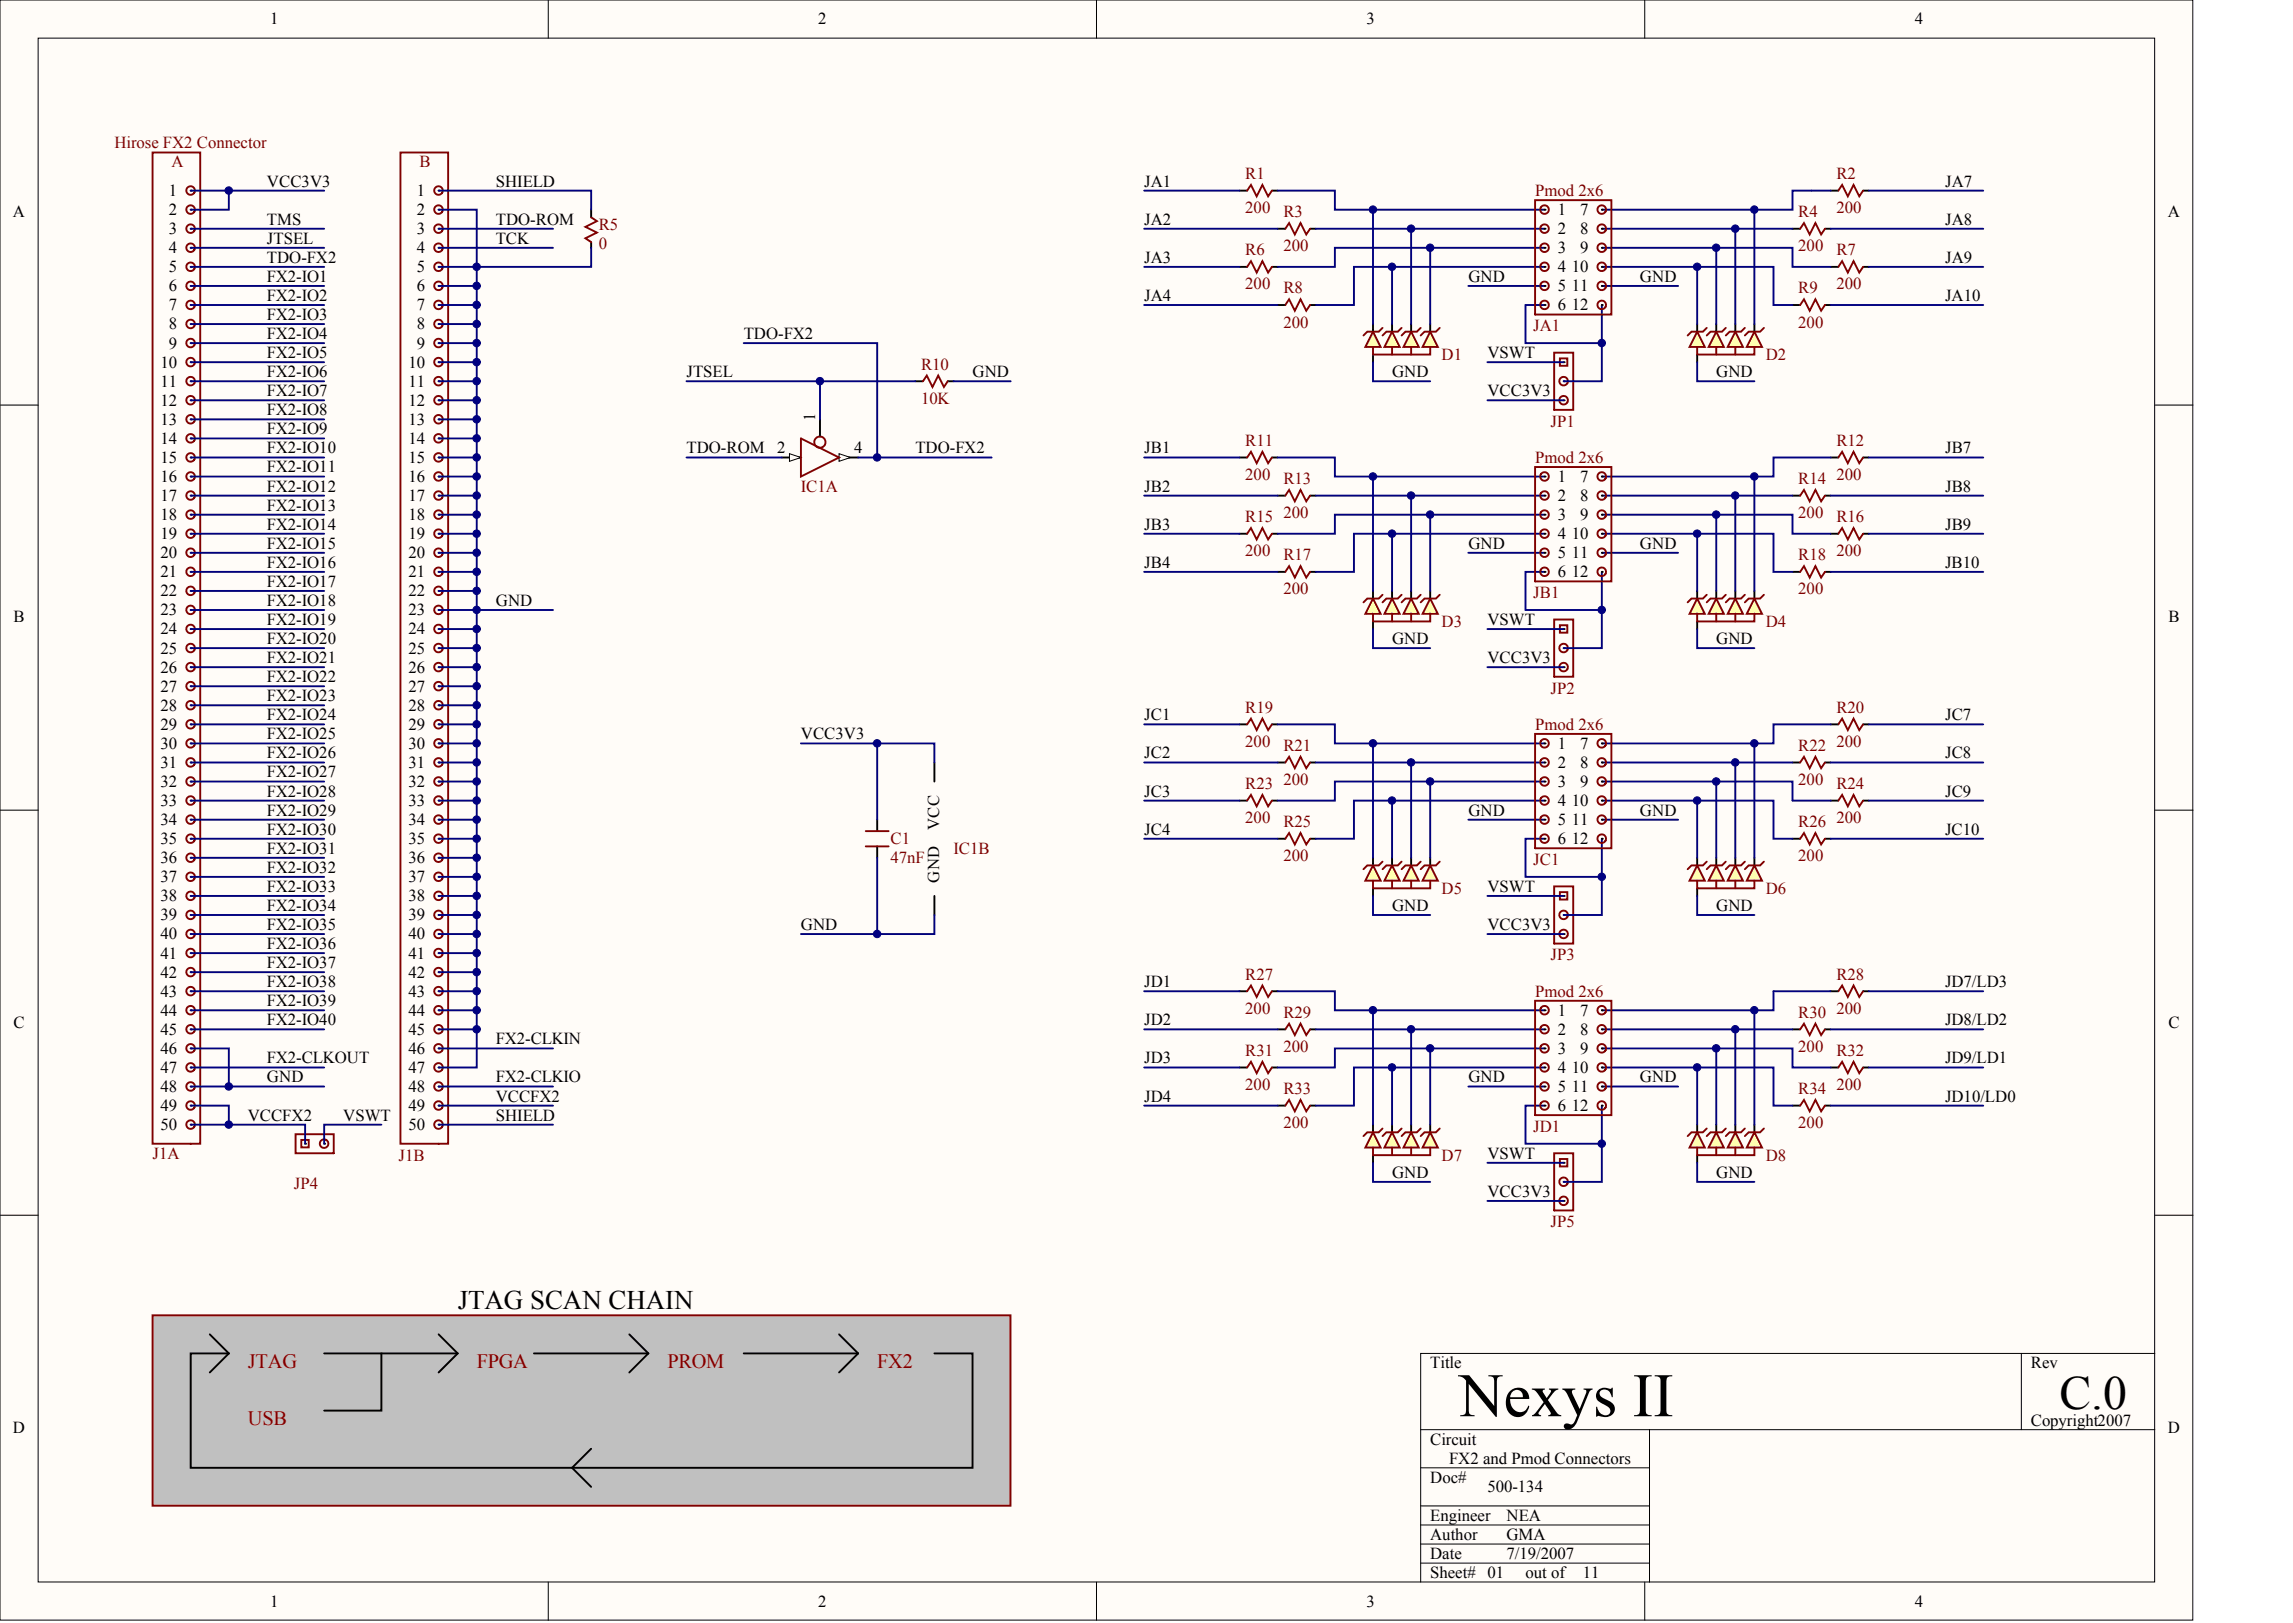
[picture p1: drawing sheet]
<svg xmlns="http://www.w3.org/2000/svg" width="840mm" height="594mm" viewBox="0 0 840 594" stroke-linecap="round" stroke-linejoin="round" font-family="sans-serif">
<defs><g id="words">
<text font-size="22.7" x="534.2" y="518.4">Nexys II</text>
<text font-size="17.4" x="754.1" y="515.8">C.0</text>
<text font-size="9.8" x="167.6" y="479.1">JTAG SCAN CHAIN</text>
<g font-size="7.5" fill="#800000">
<text x="90.8" y="500.8">JTAG</text>
<text x="174.6" y="500.8">FPGA</text>
<text x="244.4" y="500.8">PROM</text>
<text x="321.2" y="500.8">FX2</text>
<text x="90.8" y="521.7">USB</text>
</g>
<g font-size="6.1">
<text x="98.9" y="9">1</text>
<text x="299.6" y="9">2</text>
<text x="500.4" y="9">3</text>
<text x="701.1" y="9">4</text>
<text x="61.9" y="71.8">1</text>
<text x="97.8" y="68.3">VCC3V3</text>
<text x="152.6" y="71.8">1</text>
<text x="181.5" y="68.3">SHIELD</text>
<text x="419" y="68.3">JA1</text>
<text x="712.2" y="68.3">JA7</text>
<text x="4.7" y="79.6">A</text>
<text x="61.9" y="78.7">2</text>
<text x="97.8" y="82.2">TMS</text>
<text x="152.6" y="78.7">2</text>
<text x="181.5" y="82.2">TDO-ROM</text>
<text x="419" y="82.2">JA2</text>
<text x="570.5" y="78.7">1</text>
<text x="578.6" y="78.7">7</text>
<text x="712.2" y="82.2">JA8</text>
<text x="793.8" y="79.6">A</text>
<text x="61.9" y="85.7">3</text>
<text x="97.8" y="89.2">JTSEL</text>
<text x="152.6" y="85.7">3</text>
<text x="181.5" y="89.2">TCK</text>
<text x="570.5" y="85.7">2</text>
<text x="578.6" y="85.7">8</text>
<text x="61.9" y="92.7">4</text>
<text x="152.6" y="92.7">4</text>
<text x="570.5" y="92.7">3</text>
<text x="578.6" y="92.7">9</text>
<text x="61.9" y="99.7">5</text>
<text x="97.8" y="96.2">TDO-FX2</text>
<text x="152.6" y="99.7">5</text>
<text x="419" y="96.2">JA3</text>
<text x="570.5" y="99.7">4</text>
<text x="575.5" y="99.7">10</text>
<text x="712.2" y="96.2">JA9</text>
<text x="61.9" y="106.6">6</text>
<text x="97.8" y="103.2">FX2-IO1</text>
<text x="152.6" y="106.6">6</text>
<text x="537.7" y="103.2">GND</text>
<text x="570.5" y="106.6">5</text>
<text x="575.5" y="106.6">11</text>
<text x="600.5" y="103.2">GND</text>
<text x="61.9" y="113.6">7</text>
<text x="97.8" y="110.1">FX2-IO2</text>
<text x="152.6" y="113.6">7</text>
<text x="419" y="110.1">JA4</text>
<text x="570.5" y="113.6">6</text>
<text x="575.5" y="113.6">12</text>
<text x="712.2" y="110.1">JA10</text>
<text x="97.8" y="117.1">FX2-IO3</text>
<text x="61.9" y="120.6">8</text>
<text x="97.8" y="124.1">FX2-IO4</text>
<text x="152.6" y="120.6">8</text>
<text x="272.3" y="124.1">TDO-FX2</text>
<text x="61.9" y="127.6">9</text>
<text x="97.8" y="131.1">FX2-IO5</text>
<text x="152.6" y="127.6">9</text>
<text x="544.6" y="131.1">VSWT</text>
<text x="58.8" y="134.6">10</text>
<text x="149.6" y="134.6">10</text>
<text x="58.8" y="141.5">11</text>
<text x="97.8" y="138">FX2-IO6</text>
<text x="149.6" y="141.5">11</text>
<text x="251.4" y="138">JTSEL</text>
<text x="356.1" y="138">GND</text>
<text x="509.7" y="138">GND</text>
<text x="628.4" y="138">GND</text>
<text x="58.8" y="148.5">12</text>
<text x="97.8" y="145">FX2-IO7</text>
<text x="149.6" y="148.5">12</text>
<text x="544.6" y="145">VCC3V3</text>
<text x="58.8" y="155.5">13</text>
<text x="97.8" y="152">FX2-IO8</text>
<text x="149.6" y="155.5">13</text>
<text x="298.5" y="154.2" transform="rotate(-90 298.5 154.2)">1</text>
<text x="97.8" y="159">FX2-IO9</text>
<text x="58.8" y="162.5">14</text>
<text x="97.8" y="166">FX2-IO10</text>
<text x="149.6" y="162.5">14</text>
<text x="251.4" y="166">TDO-ROM</text>
<text x="284.6" y="166">2</text>
<text x="312.8" y="166">4</text>
<text x="335.2" y="166">TDO-FX2</text>
<text x="419" y="166">JB1</text>
<text x="712.2" y="166">JB7</text>
<text x="58.8" y="169.4">15</text>
<text x="97.8" y="172.9">FX2-IO11</text>
<text x="149.6" y="169.4">15</text>
<text x="58.8" y="176.4">16</text>
<text x="97.8" y="179.9">FX2-IO12</text>
<text x="149.6" y="176.4">16</text>
<text x="419" y="179.9">JB2</text>
<text x="570.5" y="176.4">1</text>
<text x="578.6" y="176.4">7</text>
<text x="712.2" y="179.9">JB8</text>
<text x="58.8" y="183.4">17</text>
<text x="149.6" y="183.4">17</text>
<text x="570.5" y="183.4">2</text>
<text x="578.6" y="183.4">8</text>
<text x="58.8" y="190.4">18</text>
<text x="97.8" y="186.9">FX2-IO13</text>
<text x="149.6" y="190.4">18</text>
<text x="570.5" y="190.4">3</text>
<text x="578.6" y="190.4">9</text>
<text x="58.8" y="197.4">19</text>
<text x="97.8" y="193.9">FX2-IO14</text>
<text x="149.6" y="197.4">19</text>
<text x="419" y="193.9">JB3</text>
<text x="570.5" y="197.4">4</text>
<text x="575.5" y="197.4">10</text>
<text x="712.2" y="193.9">JB9</text>
<text x="97.8" y="200.8">FX2-IO15</text>
<text x="537.7" y="200.8">GND</text>
<text x="600.5" y="200.8">GND</text>
<text x="58.8" y="204.3">20</text>
<text x="97.8" y="207.8">FX2-IO16</text>
<text x="149.6" y="204.3">20</text>
<text x="419" y="207.8">JB4</text>
<text x="570.5" y="204.3">5</text>
<text x="575.5" y="204.3">11</text>
<text x="712.2" y="207.8">JB10</text>
<text x="58.8" y="211.3">21</text>
<text x="97.8" y="214.8">FX2-IO17</text>
<text x="149.6" y="211.3">21</text>
<text x="570.5" y="211.3">6</text>
<text x="575.5" y="211.3">12</text>
<text x="58.8" y="218.3">22</text>
<text x="97.8" y="221.8">FX2-IO18</text>
<text x="149.6" y="218.3">22</text>
<text x="181.5" y="221.8">GND</text>
<text x="5" y="227.8">B</text>
<text x="58.8" y="225.3">23</text>
<text x="149.6" y="225.3">23</text>
<text x="794" y="227.8">B</text>
<text x="58.8" y="232.2">24</text>
<text x="97.8" y="228.8">FX2-IO19</text>
<text x="149.6" y="232.2">24</text>
<text x="544.6" y="228.8">VSWT</text>
<text x="58.8" y="239.2">25</text>
<text x="97.8" y="235.7">FX2-IO20</text>
<text x="149.6" y="239.2">25</text>
<text x="509.7" y="235.7">GND</text>
<text x="628.4" y="235.7">GND</text>
<text x="97.8" y="242.7">FX2-IO21</text>
<text x="544.6" y="242.7">VCC3V3</text>
<text x="58.8" y="246.2">26</text>
<text x="97.8" y="249.7">FX2-IO22</text>
<text x="149.6" y="246.2">26</text>
<text x="58.8" y="253.2">27</text>
<text x="97.8" y="256.7">FX2-IO23</text>
<text x="149.6" y="253.2">27</text>
<text x="58.8" y="260.2">28</text>
<text x="97.8" y="263.6">FX2-IO24</text>
<text x="149.6" y="260.2">28</text>
<text x="419" y="263.6">JC1</text>
<text x="712.2" y="263.6">JC7</text>
<text x="58.8" y="267.1">29</text>
<text x="149.6" y="267.1">29</text>
<text x="58.8" y="274.1">30</text>
<text x="97.8" y="270.6">FX2-IO25</text>
<text x="149.6" y="274.1">30</text>
<text x="293.3" y="270.6">VCC3V3</text>
<text x="570.5" y="274.1">1</text>
<text x="578.6" y="274.1">7</text>
<text x="58.8" y="281.1">31</text>
<text x="97.8" y="277.6">FX2-IO26</text>
<text x="149.6" y="281.1">31</text>
<text x="419" y="277.6">JC2</text>
<text x="570.5" y="281.1">2</text>
<text x="578.6" y="281.1">8</text>
<text x="712.2" y="277.6">JC8</text>
<text x="97.8" y="284.6">FX2-IO27</text>
<text x="58.8" y="288.1">32</text>
<text x="97.8" y="291.6">FX2-IO28</text>
<text x="149.6" y="288.1">32</text>
<text x="419" y="291.6">JC3</text>
<text x="570.5" y="288.1">3</text>
<text x="578.6" y="288.1">9</text>
<text x="712.2" y="291.6">JC9</text>
<text x="58.8" y="295">33</text>
<text x="97.8" y="298.5">FX2-IO29</text>
<text x="149.6" y="295">33</text>
<text x="537.7" y="298.5">GND</text>
<text x="570.5" y="295">4</text>
<text x="575.5" y="295">10</text>
<text x="600.5" y="298.5">GND</text>
<text x="58.8" y="302">34</text>
<text x="97.8" y="305.5">FX2-IO30</text>
<text x="149.6" y="302">34</text>
<text x="343.9" y="303.9" transform="rotate(-90 343.9 303.9)">VCC</text>
<text x="419" y="305.5">JC4</text>
<text x="570.5" y="302">5</text>
<text x="575.5" y="302">11</text>
<text x="712.2" y="305.5">JC10</text>
<text x="58.8" y="309">35</text>
<text x="149.6" y="309">35</text>
<text x="570.5" y="309">6</text>
<text x="575.5" y="309">12</text>
<text x="58.8" y="316">36</text>
<text x="97.8" y="312.5">FX2-IO31</text>
<text x="149.6" y="316">36</text>
<text x="58.8" y="322.9">37</text>
<text x="97.8" y="319.5">FX2-IO32</text>
<text x="149.6" y="322.9">37</text>
<text x="343.9" y="323.1" transform="rotate(-90 343.9 323.1)">GND</text>
<text x="58.8" y="329.9">38</text>
<text x="97.8" y="326.4">FX2-IO33</text>
<text x="149.6" y="329.9">38</text>
<text x="544.6" y="326.4">VSWT</text>
<text x="97.8" y="333.4">FX2-IO34</text>
<text x="509.7" y="333.4">GND</text>
<text x="628.4" y="333.4">GND</text>
<text x="58.8" y="336.9">39</text>
<text x="97.8" y="340.4">FX2-IO35</text>
<text x="149.6" y="336.9">39</text>
<text x="293.3" y="340.4">GND</text>
<text x="544.6" y="340.4">VCC3V3</text>
<text x="58.8" y="343.9">40</text>
<text x="97.8" y="347.4">FX2-IO36</text>
<text x="149.6" y="343.9">40</text>
<text x="58.8" y="350.9">41</text>
<text x="149.6" y="350.9">41</text>
<text x="58.8" y="357.8">42</text>
<text x="97.8" y="354.3">FX2-IO37</text>
<text x="149.6" y="357.8">42</text>
<text x="58.8" y="364.8">43</text>
<text x="97.8" y="361.3">FX2-IO38</text>
<text x="149.6" y="364.8">43</text>
<text x="419" y="361.3">JD1</text>
<text x="712.2" y="361.3">JD7/LD3</text>
<text x="58.8" y="371.8">44</text>
<text x="97.8" y="368.3">FX2-IO39</text>
<text x="149.6" y="371.8">44</text>
<text x="570.5" y="371.8">1</text>
<text x="578.6" y="371.8">7</text>
<text x="5" y="376.1">C</text>
<text x="97.8" y="375.3">FX2-IO40</text>
<text x="419" y="375.3">JD2</text>
<text x="712.2" y="375.3">JD8/LD2</text>
<text x="794" y="376.1">C</text>
<text x="58.8" y="378.8">45</text>
<text x="149.6" y="378.8">45</text>
<text x="181.5" y="382.3">FX2-CLKIN</text>
<text x="570.5" y="378.8">2</text>
<text x="578.6" y="378.8">8</text>
<text x="58.8" y="385.7">46</text>
<text x="97.8" y="389.2">FX2-CLKOUT</text>
<text x="149.6" y="385.7">46</text>
<text x="419" y="389.2">JD3</text>
<text x="570.5" y="385.7">3</text>
<text x="578.6" y="385.7">9</text>
<text x="712.2" y="389.2">JD9/LD1</text>
<text x="58.8" y="392.7">47</text>
<text x="149.6" y="392.7">47</text>
<text x="570.5" y="392.7">4</text>
<text x="575.5" y="392.7">10</text>
<text x="58.8" y="399.7">48</text>
<text x="97.8" y="396.2">GND</text>
<text x="149.6" y="399.7">48</text>
<text x="181.5" y="396.2">FX2-CLKIO</text>
<text x="537.7" y="396.2">GND</text>
<text x="570.5" y="399.7">5</text>
<text x="575.5" y="399.7">11</text>
<text x="600.5" y="396.2">GND</text>
<text x="58.8" y="406.7">49</text>
<text x="149.6" y="406.7">49</text>
<text x="181.5" y="403.2">VCCFX2</text>
<text x="419" y="403.2">JD4</text>
<text x="570.5" y="406.7">6</text>
<text x="575.5" y="406.7">12</text>
<text x="712.2" y="403.2">JD10/LD0</text>
<text x="58.8" y="413.7">50</text>
<text x="90.8" y="410.2">VCCFX2</text>
<text x="125.7" y="410.2">VSWT</text>
<text x="149.6" y="413.7">50</text>
<text x="181.5" y="410.2">SHIELD</text>
<text x="544.6" y="424.1">VSWT</text>
<text x="509.7" y="431.1">GND</text>
<text x="628.4" y="431.1">GND</text>
<text x="544.6" y="438.1">VCC3V3</text>
<text x="523.7" y="500.9">Title</text>
<text x="743.6" y="500.9">Rev</text>
<text x="743.6" y="521.8">Copyright2007</text>
<text x="4.7" y="524.4">D</text>
<text x="793.8" y="524.4">D</text>
<text x="523.7" y="528.8">Circuit</text>
<text x="530.7" y="535.8">FX2 and Pmod Connectors</text>
<text x="523.7" y="542.7">Doc#</text>
<text x="544.6" y="546.2">500-134</text>
<text x="523.7" y="556.7">Engineer</text>
<text x="551.6" y="556.7">NEA</text>
<text x="523.7" y="563.7">Author</text>
<text x="551.6" y="563.7">GMA</text>
<text x="523.7" y="570.6">Date</text>
<text x="551.6" y="570.6">7/19/2007</text>
<text x="523.7" y="577.6">Sheet# 01</text>
<text x="558.6" y="577.6">out of</text>
<text x="579.5" y="577.6">11</text>
<text x="98.9" y="588.1">1</text>
<text x="299.6" y="588.1">2</text>
<text x="500.4" y="588.1">3</text>
<text x="701.1" y="588.1">4</text>
</g>
<g font-size="6.1" fill="#800000">
<text x="41.9" y="54.3">Hirose FX2 Connector</text>
<text x="62.8" y="61.3">A</text>
<text x="153.6" y="61.3">B</text>
<text x="456" y="65.5">R1</text>
<text x="672.4" y="65.5">R2</text>
<text x="562.1" y="71.8">Pmod 2x6</text>
<text x="456" y="78">200</text>
<text x="469.9" y="79.4">R3</text>
<text x="658.5" y="79.4">R4</text>
<text x="672.4" y="78">200</text>
<text x="219.3" y="84.3">R5</text>
<text x="219.3" y="91.3">0</text>
<text x="456" y="93.4">R6</text>
<text x="469.9" y="92">200</text>
<text x="658.5" y="92">200</text>
<text x="672.4" y="93.4">R7</text>
<text x="456" y="105.9">200</text>
<text x="469.9" y="107.3">R8</text>
<text x="658.5" y="107.3">R9</text>
<text x="672.4" y="105.9">200</text>
<text x="469.9" y="119.9">200</text>
<text x="658.5" y="119.9">200</text>
<text x="561.4" y="121.3">JA1</text>
<text x="527.9" y="131.8">D1</text>
<text x="646.6" y="131.8">D2</text>
<text x="337.3" y="135.3">R10</text>
<text x="337.3" y="147.8">10K</text>
<text x="567.7" y="156.2">JP1</text>
<text x="456" y="163.2">R11</text>
<text x="672.4" y="163.2">R12</text>
<text x="562.1" y="169.4">Pmod 2x6</text>
<text x="293.3" y="179.9">IC1A</text>
<text x="456" y="175.7">200</text>
<text x="469.9" y="177.1">R13</text>
<text x="658.5" y="177.1">R14</text>
<text x="672.4" y="175.7">200</text>
<text x="456" y="191.1">R15</text>
<text x="469.9" y="189.7">200</text>
<text x="658.5" y="189.7">200</text>
<text x="672.4" y="191.1">R16</text>
<text x="456" y="203.6">200</text>
<text x="672.4" y="203.6">200</text>
<text x="469.9" y="205">R17</text>
<text x="658.5" y="205">R18</text>
<text x="469.9" y="217.6">200</text>
<text x="561.4" y="219">JB1</text>
<text x="658.5" y="217.6">200</text>
<text x="527.9" y="229.5">D3</text>
<text x="646.6" y="229.5">D4</text>
<text x="567.7" y="253.9">JP2</text>
<text x="456" y="260.8">R19</text>
<text x="672.4" y="260.8">R20</text>
<text x="562.1" y="267.1">Pmod 2x6</text>
<text x="456" y="273.4">200</text>
<text x="469.9" y="274.8">R21</text>
<text x="658.5" y="274.8">R22</text>
<text x="672.4" y="273.4">200</text>
<text x="469.9" y="287.4">200</text>
<text x="658.5" y="287.4">200</text>
<text x="456" y="288.8">R23</text>
<text x="672.4" y="288.8">R24</text>
<text x="456" y="301.3">200</text>
<text x="469.9" y="302.7">R25</text>
<text x="658.5" y="302.7">R26</text>
<text x="672.4" y="301.3">200</text>
<text x="326.1" y="309">C1</text>
<text x="326.1" y="316">47nF</text>
<text x="349.1" y="312.5">IC1B</text>
<text x="469.9" y="315.3">200</text>
<text x="561.4" y="316.7">JC1</text>
<text x="658.5" y="315.3">200</text>
<text x="527.9" y="327.1">D5</text>
<text x="646.6" y="327.1">D6</text>
<text x="567.7" y="351.6">JP3</text>
<text x="456" y="358.5">R27</text>
<text x="672.4" y="358.5">R28</text>
<text x="562.1" y="364.8">Pmod 2x6</text>
<text x="456" y="371.1">200</text>
<text x="672.4" y="371.1">200</text>
<text x="469.9" y="372.5">R29</text>
<text x="658.5" y="372.5">R30</text>
<text x="456" y="386.4">R31</text>
<text x="469.9" y="385">200</text>
<text x="658.5" y="385">200</text>
<text x="672.4" y="386.4">R32</text>
<text x="456" y="399">200</text>
<text x="469.9" y="400.4">R33</text>
<text x="658.5" y="400.4">R34</text>
<text x="672.4" y="399">200</text>
<text x="469.9" y="413">200</text>
<text x="658.5" y="413">200</text>
<text x="561.4" y="414.4">JD1</text>
<text x="55.9" y="424.1">J1A</text>
<text x="145.9" y="424.8">J1B</text>
<text x="527.9" y="424.8">D7</text>
<text x="646.6" y="424.8">D8</text>
<text x="107.5" y="435.3">JP4</text>
<text x="567.7" y="449.2">JP5</text>
</g>
</g></defs>
<g fill="#fffcf8" stroke="#000" stroke-width=".37">
<path d="M0 0h802.9v593h-802.9z"/>
<path d="M14 14h775v565.1h-775z"/>
</g>
<g fill="none" stroke="#000" stroke-width=".37">
<path d="M200.7 0v14M401.5 0v14M602.2 0v14M0 148.3h14M789 148.3h14M0 296.5h14M789 296.5h14M0 444.8h14M789 444.8h14M740.1 495.4v27.9M789 495.4h-268.8v83.7M520.2 523.3h268.8"/>
<path d="M520.2 537.3h83.8M604 523.3v55.8M520.2 558.2h83.8M520.2 551.2h83.8M200.7 579.1v14M401.5 579.1v14M520.2 565.2h83.8M520.2 572.2h83.8M602.2 579.1v14"/>
</g>
<g fill="none" stroke="#800000" stroke-width=".7">
<path d="M55.9 55.8h17.4v362.9h-17.4zM146.6 55.8h17.5v362.9h-17.5zM71.2 70.5a1.57 1.57 0 0 0-1.3-2.3 1.57 1.57 0 0 0-1.6 2.1 1.57 1.57 0 0 0 2.6 .6l.3-.4M71.2 77.5a1.57 1.57 0 0 0-1.3-2.3 1.57 1.57 0 0 0-1.6 2 1.57 1.57 0 0 0 2.6 .7l.3-.4M216.5 79.5l2.1 1.4-4.2 2.1 4.2 2.1-4.2 2.1 2.1 1.4M673.1 69.8l1.4-2.1 2.1 4.2 2.1-4.2 2.1 4.2 1.4-2.1M71.2 84.4a1.57 1.57 0 0 0-1.3-2.3 1.57 1.57 0 0 0-1.6 2.1 1.57 1.57 0 0 0 2.6 .7l.3-.4M71.2 91.4a1.57 1.57 0 0 0-1.3-2.3 1.57 1.57 0 0 0-1.6 2.1 1.57 1.57 0 0 0 2.6 .6l.3-.4M71.2 98.4a1.57 1.57 0 0 0-1.3-2.3 1.57 1.57 0 0 0-1.6 2.1 1.57 1.57 0 0 0 2.6 .6l.3-.4M161.9 84.4a1.57 1.57 0 0 0-1.2-2.3 1.57 1.57 0 0 0-1.6 2.1 1.57 1.57 0 0 0 2.5 .7l.3-.4M659.2 83.7l1.3-2.1 2.1 4.2 2.1-4.2 2.1 4.2 1.4-2.1M673.1 97.7l1.4-2.1 2.1 4.2 2.1-4.2 2.1 4.2 1.4-2.1"/>
<path d="M71.2 105.4a1.57 1.57 0 0 0-1.3-2.3 1.57 1.57 0 0 0-1.6 2 1.57 1.57 0 0 0 2.6 .7l.3-.4M71.2 112.3a1.57 1.57 0 0 0-1.3-2.3 1.57 1.57 0 0 0-1.6 2.1 1.57 1.57 0 0 0 2.6 .7l.3-.4M71.2 119.3a1.57 1.57 0 0 0-1.3-2.3 1.57 1.57 0 0 0-1.6 2.1 1.57 1.57 0 0 0 2.6 .6l.3-.3M161.9 112.3a1.57 1.57 0 0 0-1.2-2.3 1.57 1.57 0 0 0-1.6 2.1 1.57 1.57 0 0 0 2.5 .7l.3-.4M659.2 111.6l1.3-2.1 2.1 4.2 2.1-4.2 2.1 4.2 1.4-2.1M71.2 126.3a1.57 1.57 0 0 0-1.3-2.3 1.57 1.57 0 0 0-1.6 2.1 1.57 1.57 0 0 0 2.6 .6l.3-.4M71.2 133.3a1.57 1.57 0 0 0-1.3-2.3 1.57 1.57 0 0 0-1.6 2.1 1.57 1.57 0 0 0 2.6 .6l.3-.4M338 139.6l1.4-2.1 2 4.1 2.1-4.1 2.1 4.1 1.4-2M71.2 140.3a1.57 1.57 0 0 0-1.3-2.3 1.57 1.57 0 0 0-1.6 2 1.57 1.57 0 0 0 2.6 .7l.3-.4M71.2 147.2a1.57 1.57 0 0 0-1.3-2.3 1.57 1.57 0 0 0-1.6 2.1 1.57 1.57 0 0 0 2.6 .7l.3-.4M71.2 154.2a1.57 1.57 0 0 0-1.3-2.3 1.57 1.57 0 0 0-1.6 2.1 1.57 1.57 0 0 0 2.6 .6l.3-.4M161.9 140.3a1.57 1.57 0 0 0-1.2-2.3 1.57 1.57 0 0 0-1.6 2 1.57 1.57 0 0 0 2.5 .7l.3-.4"/>
<path d="M161.9 147.2a1.57 1.57 0 0 0-1.2-2.3 1.57 1.57 0 0 0-1.6 2.1 1.57 1.57 0 0 0 2.5 .7l.3-.4M71.2 161.2a1.57 1.57 0 0 0-1.3-2.3 1.57 1.57 0 0 0-1.6 2.1 1.57 1.57 0 0 0 2.6 .6l.3-.4M71.2 168.2a1.57 1.57 0 0 0-1.3-2.3 1.57 1.57 0 0 0-1.6 2 1.57 1.57 0 0 0 2.6 .7l.3-.4M71.2 175.1a1.57 1.57 0 0 0-1.3-2.3 1.57 1.57 0 0 0-1.6 2.1 1.57 1.57 0 0 0 2.6 .7l.3-.4M161.9 175.1a1.57 1.57 0 0 0-1.2-2.3 1.57 1.57 0 0 0-1.6 2.1 1.57 1.57 0 0 0 2.5 .7l.3-.4M673.1 167.5l1.4-2.1 2.1 4.2 2.1-4.2 2.1 4.2 1.4-2.1M71.2 182.1a1.57 1.57 0 0 0-1.3-2.3 1.57 1.57 0 0 0-1.6 2.1 1.57 1.57 0 0 0 2.6 .6l.3-.3M71.2 189.1a1.57 1.57 0 0 0-1.3-2.3 1.57 1.57 0 0 0-1.6 2.1 1.57 1.57 0 0 0 2.6 .6l.3-.4M71.2 196.1a1.57 1.57 0 0 0-1.3-2.3 1.57 1.57 0 0 0-1.6 2 1.57 1.57 0 0 0 2.6 .7l.3-.4M659.2 181.4l1.3-2.1 2.1 4.2 2.1-4.2 2.1 4.2 1.4-2.1M673.1 195.4l1.4-2.1 2.1 4.2 2.1-4.2 2.1 4.2 1.4-2.1M71.2 203.1a1.57 1.57 0 0 0-1.3-2.4 1.57 1.57 0 0 0-1.6 2.1 1.57 1.57 0 0 0 2.6 .7l.3-.4"/>
<path d="M71.2 210a1.57 1.57 0 0 0-1.3-2.3 1.57 1.57 0 0 0-1.6 2.1 1.57 1.57 0 0 0 2.6 .6l.3-.3M71.2 217a1.57 1.57 0 0 0-1.3-2.3 1.57 1.57 0 0 0-1.6 2.1 1.57 1.57 0 0 0 2.6 .6l.3-.4M161.9 203.1a1.57 1.57 0 0 0-1.2-2.4 1.57 1.57 0 0 0-1.6 2.1 1.57 1.57 0 0 0 2.5 .7l.3-.4M161.9 210a1.57 1.57 0 0 0-1.2-2.3 1.57 1.57 0 0 0-1.6 2.1 1.57 1.57 0 0 0 2.5 .6l.3-.3M659.2 209.3l1.3-2.1 2.1 4.2 2.1-4.2 2.1 4.2 1.4-2.1M71.2 224a1.57 1.57 0 0 0-1.3-2.3 1.57 1.57 0 0 0-1.6 2.1 1.57 1.57 0 0 0 2.6 .6l.3-.4M71.2 231a1.57 1.57 0 0 0-1.3-2.3 1.57 1.57 0 0 0-1.6 2 1.57 1.57 0 0 0 2.6 .7l.3-.4M71.2 237.9a1.57 1.57 0 0 0-1.3-2.3 1.57 1.57 0 0 0-1.6 2.1 1.57 1.57 0 0 0 2.6 .7l.3-.4M161.9 237.9a1.57 1.57 0 0 0-1.2-2.3 1.57 1.57 0 0 0-1.6 2.1 1.57 1.57 0 0 0 2.5 .7l.3-.4M71.2 244.9a1.57 1.57 0 0 0-1.3-2.3 1.57 1.57 0 0 0-1.6 2.1 1.57 1.57 0 0 0 2.6 .6l.3-.4M71.2 251.9a1.57 1.57 0 0 0-1.3-2.3 1.57 1.57 0 0 0-1.6 2.1 1.57 1.57 0 0 0 2.6 .6l.3-.4M71.2 258.9a1.57 1.57 0 0 0-1.3-2.3 1.57 1.57 0 0 0-1.6 2 1.57 1.57 0 0 0 2.6 .7l.3-.4"/>
<path d="M71.2 265.9a1.57 1.57 0 0 0-1.3-2.4 1.57 1.57 0 0 0-1.6 2.1 1.57 1.57 0 0 0 2.6 .7l.3-.4M71.2 272.8a1.57 1.57 0 0 0-1.3-2.3 1.57 1.57 0 0 0-1.6 2.1 1.57 1.57 0 0 0 2.6 .6l.3-.3M71.2 279.8a1.57 1.57 0 0 0-1.3-2.3 1.57 1.57 0 0 0-1.6 2.1 1.57 1.57 0 0 0 2.6 .6l.3-.4M161.9 265.9a1.57 1.57 0 0 0-1.2-2.4 1.57 1.57 0 0 0-1.6 2.1 1.57 1.57 0 0 0 2.5 .7l.3-.4M161.9 272.8a1.57 1.57 0 0 0-1.2-2.3 1.57 1.57 0 0 0-1.6 2.1 1.57 1.57 0 0 0 2.5 .6l.3-.3M659.2 279.1l1.3-2.1 2.1 4.2 2.1-4.2 2.1 4.2 1.4-2.1M673.1 265.1l1.4-2 2.1 4.1 2.1-4.1 2.1 4.1 1.4-2.1M71.2 286.8a1.57 1.57 0 0 0-1.3-2.3 1.57 1.57 0 0 0-1.6 2.1 1.57 1.57 0 0 0 2.6 .6l.3-.4M71.2 293.8a1.57 1.57 0 0 0-1.3-2.3 1.57 1.57 0 0 0-1.6 2 1.57 1.57 0 0 0 2.6 .7l.3-.4M673.1 293.1l1.4-2.1 2.1 4.2 2.1-4.2 2.1 4.2 1.4-2.1M71.2 300.7a1.57 1.57 0 0 0-1.3-2.3 1.57 1.57 0 0 0-1.6 2.1 1.57 1.57 0 0 0 2.6 .7l.3-.4M71.2 307.7a1.57 1.57 0 0 0-1.3-2.3 1.57 1.57 0 0 0-1.6 2.1 1.57 1.57 0 0 0 2.6 .6l.3-.4"/>
<path d="M71.2 314.7a1.57 1.57 0 0 0-1.3-2.3 1.57 1.57 0 0 0-1.6 2.1 1.57 1.57 0 0 0 2.6 .6l.3-.4M161.9 300.7a1.57 1.57 0 0 0-1.2-2.3 1.57 1.57 0 0 0-1.6 2.1 1.57 1.57 0 0 0 2.5 .7l.3-.4M659.2 307l1.3-2.1 2.1 4.2 2.1-4.2 2.1 4.2 1.4-2.1M71.2 321.7a1.57 1.57 0 0 0-1.3-2.3 1.57 1.57 0 0 0-1.6 2 1.57 1.57 0 0 0 2.6 .7l.3-.4M71.2 328.7a1.57 1.57 0 0 0-1.3-2.4 1.57 1.57 0 0 0-1.6 2.1 1.57 1.57 0 0 0 2.6 .7l.3-.4M71.2 335.6a1.57 1.57 0 0 0-1.3-2.3 1.57 1.57 0 0 0-1.6 2.1 1.57 1.57 0 0 0 2.6 .6l.3-.3M161.9 328.7a1.57 1.57 0 0 0-1.2-2.4 1.57 1.57 0 0 0-1.6 2.1 1.57 1.57 0 0 0 2.5 .7l.3-.4M161.9 335.6a1.57 1.57 0 0 0-1.2-2.3 1.57 1.57 0 0 0-1.6 2.1 1.57 1.57 0 0 0 2.5 .6l.3-.3M71.2 342.6a1.57 1.57 0 0 0-1.3-2.3 1.57 1.57 0 0 0-1.6 2.1 1.57 1.57 0 0 0 2.6 .6l.3-.4M71.2 349.6a1.57 1.57 0 0 0-1.3-2.3 1.57 1.57 0 0 0-1.6 2.1 1.57 1.57 0 0 0 2.6 .6l.3-.4M71.2 356.6a1.57 1.57 0 0 0-1.3-2.3 1.57 1.57 0 0 0-1.6 2 1.57 1.57 0 0 0 2.6 .7l.3-.4M71.2 363.5a1.57 1.57 0 0 0-1.3-2.3 1.57 1.57 0 0 0-1.6 2.1 1.57 1.57 0 0 0 2.6 .7l.3-.4"/>
<path d="M71.2 370.5a1.57 1.57 0 0 0-1.3-2.3 1.57 1.57 0 0 0-1.6 2.1 1.57 1.57 0 0 0 2.6 .6l.3-.4M71.2 377.5a1.57 1.57 0 0 0-1.3-2.3 1.57 1.57 0 0 0-1.6 2.1 1.57 1.57 0 0 0 2.6 .6l.3-.4M161.9 363.5a1.57 1.57 0 0 0-1.2-2.3 1.57 1.57 0 0 0-1.6 2.1 1.57 1.57 0 0 0 2.5 .7l.3-.4M659.2 376.8l1.3-2.1 2.1 4.2 2.1-4.2 2.1 4.2 1.4-2.1M673.1 362.8l1.4-2.1 2.1 4.2 2.1-4.2 2.1 4.2 1.4-2.1M71.2 384.5a1.57 1.57 0 0 0-1.3-2.3 1.57 1.57 0 0 0-1.6 2 1.57 1.57 0 0 0 2.6 .7l.3-.4M71.2 391.4a1.57 1.57 0 0 0-1.3-2.3 1.57 1.57 0 0 0-1.6 2.1 1.57 1.57 0 0 0 2.6 .7l.3-.4M71.2 398.4a1.57 1.57 0 0 0-1.3-2.3 1.57 1.57 0 0 0-1.6 2.1 1.57 1.57 0 0 0 2.6 .6l.3-.3M161.9 391.4a1.57 1.57 0 0 0-1.2-2.3 1.57 1.57 0 0 0-1.6 2.1 1.57 1.57 0 0 0 2.5 .7l.3-.4M161.9 398.4a1.57 1.57 0 0 0-1.2-2.3 1.57 1.57 0 0 0-1.6 2.1 1.57 1.57 0 0 0 2.5 .6l.3-.3M673.1 390.7l1.4-2.1 2.1 4.2 2.1-4.2 2.1 4.2 1.4-2.1M71.2 405.4a1.57 1.57 0 0 0-1.3-2.3 1.57 1.57 0 0 0-1.6 2.1 1.57 1.57 0 0 0 2.6 .6l.3-.4"/>
<path d="M71.2 412.4a1.57 1.57 0 0 0-1.3-2.3 1.57 1.57 0 0 0-1.6 2.1 1.57 1.57 0 0 0 2.6 .6l.3-.4M659.2 404.7l1.3-2.1 2.1 4.2 2.1-4.2 2.1 4.2 1.4-2.1"/>
<circle cx="160.6" cy="69.7" r="1.57"/>
<circle cx="160.6" cy="76.7" r="1.57"/>
<circle cx="160.6" cy="97.7" r="1.57"/>
<circle cx="160.6" cy="90.7" r="1.57"/>
<circle cx="160.6" cy="104.6" r="1.57"/>
<circle cx="160.6" cy="118.6" r="1.57"/>
<circle cx="160.6" cy="125.6" r="1.57"/>
<circle cx="160.6" cy="132.5" r="1.57"/>
<circle cx="160.6" cy="153.5" r="1.57"/>
<circle cx="160.6" cy="160.5" r="1.57"/>
<circle cx="160.6" cy="167.4" r="1.57"/>
<circle cx="160.6" cy="195.3" r="1.57"/>
<circle cx="160.6" cy="181.4" r="1.57"/>
<circle cx="160.6" cy="188.4" r="1.57"/>
<circle cx="160.6" cy="216.3" r="1.57"/>
<circle cx="160.6" cy="223.2" r="1.57"/>
<circle cx="160.6" cy="230.2" r="1.57"/>
<circle cx="160.6" cy="258.1" r="1.57"/>
<circle cx="160.6" cy="251.2" r="1.57"/>
<circle cx="160.6" cy="244.2" r="1.57"/>
<circle cx="160.6" cy="279.1" r="1.57"/>
<circle cx="160.6" cy="293" r="1.57"/>
<circle cx="160.6" cy="286" r="1.57"/>
<circle cx="160.6" cy="314" r="1.57"/>
<circle cx="160.6" cy="307" r="1.57"/>
<circle cx="160.6" cy="320.9" r="1.57"/>
<circle cx="160.6" cy="355.8" r="1.57"/>
<circle cx="160.6" cy="341.9" r="1.57"/>
<circle cx="160.6" cy="348.8" r="1.57"/>
<circle cx="160.6" cy="376.8" r="1.57"/>
<circle cx="160.6" cy="369.8" r="1.57"/>
<circle cx="160.6" cy="383.7" r="1.57"/>
<circle cx="160.6" cy="411.6" r="1.57"/>
<circle cx="160.6" cy="404.7" r="1.57"/>
</g>
<g fill="#000">
<circle cx="69.8" cy="69.8" r=".35"/>
<circle cx="69.8" cy="76.8" r=".35"/>
<circle cx="160.6" cy="76.8" r=".35"/>
<circle cx="160.6" cy="69.8" r=".35"/>
<circle cx="69.8" cy="90.7" r=".35"/>
<circle cx="69.8" cy="83.7" r=".35"/>
<circle cx="69.8" cy="97.7" r=".35"/>
<circle cx="160.6" cy="83.7" r=".35"/>
<circle cx="160.6" cy="90.7" r=".35"/>
<circle cx="160.6" cy="97.7" r=".35"/>
<circle cx="69.8" cy="111.6" r=".35"/>
<circle cx="69.8" cy="118.6" r=".35"/>
<circle cx="69.8" cy="104.7" r=".35"/>
<circle cx="160.6" cy="104.7" r=".35"/>
<circle cx="160.6" cy="111.6" r=".35"/>
<circle cx="160.6" cy="118.6" r=".35"/>
<circle cx="69.8" cy="132.6" r=".35"/>
<circle cx="69.8" cy="125.6" r=".35"/>
<circle cx="69.8" cy="139.6" r=".35"/>
<circle cx="160.6" cy="132.6" r=".35"/>
<circle cx="160.6" cy="139.6" r=".35"/>
<circle cx="160.6" cy="125.6" r=".35"/>
<circle cx="69.8" cy="146.5" r=".35"/>
<circle cx="69.8" cy="153.5" r=".35"/>
<circle cx="160.6" cy="146.5" r=".35"/>
<circle cx="160.6" cy="153.5" r=".35"/>
<circle cx="69.8" cy="174.4" r=".35"/>
<circle cx="69.8" cy="167.5" r=".35"/>
<circle cx="69.8" cy="160.5" r=".35"/>
<circle cx="160.6" cy="174.4" r=".35"/>
<circle cx="160.6" cy="160.5" r=".35"/>
<circle cx="160.6" cy="167.5" r=".35"/>
<circle cx="69.8" cy="188.4" r=".35"/>
<circle cx="69.8" cy="181.4" r=".35"/>
<circle cx="69.8" cy="195.4" r=".35"/>
<circle cx="160.6" cy="188.4" r=".35"/>
<circle cx="160.6" cy="181.4" r=".35"/>
<circle cx="160.6" cy="195.4" r=".35"/>
<circle cx="69.8" cy="202.4" r=".35"/>
<circle cx="69.8" cy="216.3" r=".35"/>
<circle cx="69.8" cy="209.3" r=".35"/>
<circle cx="160.6" cy="202.4" r=".35"/>
<circle cx="160.6" cy="209.3" r=".35"/>
<circle cx="160.6" cy="216.3" r=".35"/>
<circle cx="69.8" cy="223.3" r=".35"/>
<circle cx="69.8" cy="237.2" r=".35"/>
<circle cx="69.8" cy="230.3" r=".35"/>
<circle cx="160.6" cy="223.3" r=".35"/>
<circle cx="160.6" cy="230.3" r=".35"/>
<circle cx="160.6" cy="237.2" r=".35"/>
<circle cx="69.8" cy="251.2" r=".35"/>
<circle cx="69.8" cy="244.2" r=".35"/>
<circle cx="69.8" cy="258.2" r=".35"/>
<circle cx="160.6" cy="258.2" r=".35"/>
<circle cx="160.6" cy="251.2" r=".35"/>
<circle cx="160.6" cy="244.2" r=".35"/>
<circle cx="69.8" cy="279.1" r=".35"/>
<circle cx="69.8" cy="265.1" r=".35"/>
<circle cx="69.8" cy="272.1" r=".35"/>
<circle cx="160.6" cy="272.1" r=".35"/>
<circle cx="160.6" cy="265.1" r=".35"/>
<circle cx="160.6" cy="279.1" r=".35"/>
<circle cx="69.8" cy="286.1" r=".35"/>
<circle cx="69.8" cy="293.1" r=".35"/>
<circle cx="160.6" cy="286.1" r=".35"/>
<circle cx="160.6" cy="293.1" r=".35"/>
<circle cx="69.8" cy="307" r=".35"/>
<circle cx="69.8" cy="314" r=".35"/>
<circle cx="69.8" cy="300" r=".35"/>
<circle cx="160.6" cy="307" r=".35"/>
<circle cx="160.6" cy="300" r=".35"/>
<circle cx="160.6" cy="314" r=".35"/>
<circle cx="69.8" cy="327.9" r=".35"/>
<circle cx="69.8" cy="334.9" r=".35"/>
<circle cx="69.8" cy="321" r=".35"/>
<circle cx="160.6" cy="334.9" r=".35"/>
<circle cx="160.6" cy="321" r=".35"/>
<circle cx="160.6" cy="327.9" r=".35"/>
<circle cx="69.8" cy="355.9" r=".35"/>
<circle cx="69.8" cy="341.9" r=".35"/>
<circle cx="69.8" cy="348.9" r=".35"/>
<circle cx="160.6" cy="348.9" r=".35"/>
<circle cx="160.6" cy="341.9" r=".35"/>
<circle cx="160.6" cy="355.9" r=".35"/>
<circle cx="69.8" cy="369.8" r=".35"/>
<circle cx="69.8" cy="362.8" r=".35"/>
<circle cx="69.8" cy="376.8" r=".35"/>
<circle cx="160.6" cy="362.8" r=".35"/>
<circle cx="160.6" cy="369.8" r=".35"/>
<circle cx="160.6" cy="376.8" r=".35"/>
<circle cx="69.8" cy="383.8" r=".35"/>
<circle cx="69.8" cy="390.7" r=".35"/>
<circle cx="69.8" cy="397.7" r=".35"/>
<circle cx="160.6" cy="390.7" r=".35"/>
<circle cx="160.6" cy="383.8" r=".35"/>
<circle cx="160.6" cy="397.7" r=".35"/>
<circle cx="69.8" cy="404.7" r=".35"/>
<circle cx="69.8" cy="411.7" r=".35"/>
<circle cx="160.6" cy="404.7" r=".35"/>
<circle cx="160.6" cy="411.7" r=".35"/>
</g>
<g fill="none" stroke="#000" stroke-width=".7">
<path d="M216.5 76.8v2.7M670.3 69.8h2.8M682.2 69.8h2.1M216.5 88.6v2.1M656.4 83.7h2.8M668.2 83.7h2.1M670.3 97.7h2.8M682.2 97.7h2.1M656.4 111.6h2.8M668.2 111.6h2.1M335.2 139.6h2.8M347 139.6h2.1"/>
<path d="M670.3 167.5h2.8M682.2 167.5h2.1M656.4 181.4h2.8M668.2 181.4h2.1M670.3 195.4h2.8M682.2 195.4h2.1M656.4 209.3h2.8M668.2 209.3h2.1M656.4 279.1h2.8M668.2 279.1h2.1M670.3 265.1h2.8M682.2 265.1h2.1"/>
<path d="M670.3 293.1h2.8M682.2 293.1h2.1M656.4 307h2.8M668.2 307h2.1M656.4 376.8h2.8M668.2 376.8h2.1M670.3 362.8h2.8M682.2 362.8h2.1M670.3 390.7h2.8M682.2 390.7h2.1M656.4 404.7h2.8M668.2 404.7h2.1"/>
</g>
<path d="M621.4 121.4l2.8 5.6h-5.5z" fill="#ffffb0" stroke="#800000" stroke-width=".7"/>
<path d="M621.4 118.6v2.8" fill="none" stroke="#000" stroke-width=".7"/>
<path d="M628.4 121.4l2.8 5.6h-5.6z" fill="#ffffb0" stroke="#800000" stroke-width=".7"/>
<path d="M628.4 118.6v2.8" fill="none" stroke="#000" stroke-width=".7"/>
<path d="M635.4 121.4l2.8 5.6h-5.6z" fill="#ffffb0" stroke="#800000" stroke-width=".7"/>
<path d="M635.4 118.6v2.8" fill="none" stroke="#000" stroke-width=".7"/>
<path d="M642.4 121.4l2.8 5.6h-5.6z" fill="#ffffb0" stroke="#800000" stroke-width=".7"/>
<path d="M642.4 118.6v2.8M621.4 129.8v2.8" fill="none" stroke="#000" stroke-width=".7"/>
<path d="M621.4 127v2.8h21v-2.8M624.9 120l-1.4 1.4h-4.2l-1.3 1.4M628.4 127v2.8M631.9 120l-1.4 1.4h-4.2l-1.4 1.4M635.4 127v2.8M638.9 120l-1.4 1.4h-4.2l-1.4 1.4M645.9 120l-1.4 1.4h-4.2l-1.4 1.4" fill="none" stroke="#800000" stroke-width=".7"/>
<path d="M621.4 219.1l2.8 5.6h-5.5z" fill="#ffffb0" stroke="#800000" stroke-width=".7"/>
<path d="M621.4 216.3v2.8" fill="none" stroke="#000" stroke-width=".7"/>
<path d="M628.4 219.1l2.8 5.6h-5.6z" fill="#ffffb0" stroke="#800000" stroke-width=".7"/>
<path d="M628.4 216.3v2.8" fill="none" stroke="#000" stroke-width=".7"/>
<path d="M635.4 219.1l2.8 5.6h-5.6z" fill="#ffffb0" stroke="#800000" stroke-width=".7"/>
<path d="M635.4 216.3v2.8" fill="none" stroke="#000" stroke-width=".7"/>
<path d="M642.4 219.1l2.8 5.6h-5.6z" fill="#ffffb0" stroke="#800000" stroke-width=".7"/>
<path d="M642.4 216.3v2.8M621.4 227.5v2.8" fill="none" stroke="#000" stroke-width=".7"/>
<path d="M624.9 217.7l-1.4 1.4h-4.2l-1.3 1.4M631.9 217.7l-1.4 1.4h-4.2l-1.4 1.4M638.9 217.7l-1.4 1.4h-4.2l-1.4 1.4M645.9 217.7l-1.4 1.4h-4.2l-1.4 1.4M621.4 224.7v2.8h21v-2.8M628.4 224.7v2.8M635.4 224.7v2.8" fill="none" stroke="#800000" stroke-width=".7"/>
<path d="M621.4 316.8l2.8 5.6h-5.5z" fill="#ffffb0" stroke="#800000" stroke-width=".7"/>
<path d="M621.4 314v2.8" fill="none" stroke="#000" stroke-width=".7"/>
<path d="M628.4 316.8l2.8 5.6h-5.6z" fill="#ffffb0" stroke="#800000" stroke-width=".7"/>
<path d="M628.4 314v2.8" fill="none" stroke="#000" stroke-width=".7"/>
<path d="M635.4 316.8l2.8 5.6h-5.6z" fill="#ffffb0" stroke="#800000" stroke-width=".7"/>
<path d="M635.4 314v2.8" fill="none" stroke="#000" stroke-width=".7"/>
<path d="M642.4 316.8l2.8 5.6h-5.6z" fill="#ffffb0" stroke="#800000" stroke-width=".7"/>
<path d="M642.4 314v2.8M621.4 325.2v2.7" fill="none" stroke="#000" stroke-width=".7"/>
<path d="M624.9 315.4l-1.4 1.4h-4.2l-1.3 1.4M631.9 315.4l-1.4 1.4h-4.2l-1.4 1.4M638.9 315.4l-1.4 1.4h-4.2l-1.4 1.4M645.9 315.4l-1.4 1.4h-4.2l-1.4 1.4M621.4 322.4v2.8h21v-2.8M628.4 322.4v2.8M635.4 322.4v2.8" fill="none" stroke="#800000" stroke-width=".7"/>
<path d="M621.4 414.5l2.8 5.5h-5.5z" fill="#ffffb0" stroke="#800000" stroke-width=".7"/>
<path d="M621.4 411.7v2.8" fill="none" stroke="#000" stroke-width=".7"/>
<path d="M628.4 414.5l2.8 5.5h-5.6z" fill="#ffffb0" stroke="#800000" stroke-width=".7"/>
<path d="M628.4 411.7v2.8" fill="none" stroke="#000" stroke-width=".7"/>
<path d="M635.4 414.5l2.8 5.5h-5.6z" fill="#ffffb0" stroke="#800000" stroke-width=".7"/>
<path d="M635.4 411.7v2.8" fill="none" stroke="#000" stroke-width=".7"/>
<path d="M642.4 414.5l2.8 5.5h-5.6z" fill="#ffffb0" stroke="#800000" stroke-width=".7"/>
<path d="M300.2 153.5v6.3M286.3 167.5h7M642.4 411.7v2.8M621.4 422.8v2.8" fill="none" stroke="#000" stroke-width=".7"/>
<path d="M624.9 413.1l-1.4 1.4h-4.2l-1.3 1.4M631.9 413.1l-1.4 1.4h-4.2l-1.4 1.4M638.9 413.1l-1.4 1.4h-4.2l-1.4 1.4M645.9 413.1l-1.4 1.4h-4.2l-1.4 1.4M621.4 420v2.8h21v-2.8M628.4 420v2.8M635.4 420v2.8" fill="none" stroke="#800000" stroke-width=".7"/>
<path d="M289.1 166.1l4.2 1.4-4.2 1.4z" fill="#fffcf8" stroke="#000" stroke-width=".37"/>
<path d="M307.2 167.5h7" fill="none" stroke="#000" stroke-width=".7"/>
<path d="M307.2 166.1l4.2 1.4-4.2 1.4z" fill="#fffcf8" stroke="#000" stroke-width=".37"/>
<g fill="none" stroke="#800000" stroke-width=".7">
<path d="M456.7 69.8l1.4-2.1 2 4.2 2.1-4.2 2.1 4.2 1.4-2.1M456.7 97.7l1.4-2.1 2 4.2 2.1-4.2 2.1 4.2 1.4-2.1M470.6 83.7l1.4-2.1 2.1 4.2 2.1-4.2 2.1 4.2 1.4-2.1M470.6 111.6l1.4-2.1 2.1 4.2 2.1-4.2 2.1 4.2 1.4-2.1M569.1 129.1h7v20.9h-7zM571.2 131.2h2.7v2.7h-2.7zM573.9 140.3a1.57 1.57 0 0 0-1.2-2.3 1.57 1.57 0 0 0-1.7 2 1.57 1.57 0 0 0 2.6 .7l.3-.4M573.9 147.2a1.57 1.57 0 0 0-1.2-2.3 1.57 1.57 0 0 0-1.7 2.1 1.57 1.57 0 0 0 2.6 .7l.3-.4M293.3 160.5l13.9 7-13.9 6.9zM302.1 162.7a2.06 2.06 0 0 0-2.1-2.9 2.06 2.06 0 0 0-1.5 3.2 2.06 2.06 0 0 0 3.5-.2M569.1 226.8h7v20.9h-7zM571.2 228.9h2.7v2.7h-2.7z"/>
<path d="M573.9 237.9a1.57 1.57 0 0 0-1.2-2.3 1.57 1.57 0 0 0-1.7 2.1 1.57 1.57 0 0 0 2.6 .7l.3-.4M573.9 244.9a1.57 1.57 0 0 0-1.2-2.3 1.57 1.57 0 0 0-1.7 2.1 1.57 1.57 0 0 0 2.6 .6l.3-.4M317 304.2h8.4M317 309.8h8.4M569.1 324.5h7v20.9h-7zM571.2 326.5h2.7v2.8h-2.7zM573.9 335.6a1.57 1.57 0 0 0-1.2-2.3 1.57 1.57 0 0 0-1.7 2.1 1.57 1.57 0 0 0 2.6 .6l.3-.3M573.9 342.6a1.57 1.57 0 0 0-1.2-2.3 1.57 1.57 0 0 0-1.7 2.1 1.57 1.57 0 0 0 2.6 .6l.3-.4M108.2 415.2h14v6.9h-14zM110.3 417.3h2.7v2.7h-2.7zM569.1 422.1h7v21h-7zM571.2 424.2h2.7v2.8h-2.7z"/>
<path d="M573.9 433.3a1.57 1.57 0 0 0-1.2-2.3 1.57 1.57 0 0 0-1.7 2.1 1.57 1.57 0 0 0 2.6 .6l.3-.4M573.9 440.3a1.57 1.57 0 0 0-1.2-2.3 1.57 1.57 0 0 0-1.7 2.1 1.57 1.57 0 0 0 2.6 .6l.3-.4"/>
<circle cx="118.7" cy="418.6" r="1.57"/>
</g>
<path d="M453.9 69.8h2.8M465.7 69.8h2.1M453.9 97.7h2.8M465.7 97.7h2.1M467.8 83.7h2.8M479.7 83.7h2.1M467.8 111.6h2.8M479.7 111.6h2.1M342.1 279.1v7M321.2 300v4.2M321.2 309.8v4.2M342.1 327.9v7" fill="none" stroke="#000" stroke-width=".7"/>
<g fill="#000">
<circle cx="572.6" cy="139.6" r=".35"/>
<circle cx="572.6" cy="132.6" r=".35"/>
<circle cx="572.6" cy="146.5" r=".35"/>
<circle cx="572.6" cy="230.3" r=".35"/>
<circle cx="572.6" cy="237.2" r=".35"/>
<circle cx="572.6" cy="244.2" r=".35"/>
<circle cx="572.6" cy="327.9" r=".35"/>
<circle cx="572.6" cy="334.9" r=".35"/>
<circle cx="572.6" cy="341.9" r=".35"/>
<circle cx="111.7" cy="418.7" r=".35"/>
<circle cx="118.7" cy="418.7" r=".35"/>
<circle cx="572.6" cy="425.6" r=".35"/>
<circle cx="572.6" cy="432.6" r=".35"/>
<circle cx="572.6" cy="439.6" r=".35"/>
</g>
<g fill="none" stroke="#000080" stroke-width=".7">
<path d="M642.4 76.8v41.8M670.3 69.8h-13.9v7h-69.9M586.5 97.7h62.9v13.9h7M586.5 90.7h69.9v7h13.9M586.5 83.7h69.9M621.4 97.7v20.9M628.4 90.7v27.9M635.4 83.7v34.9M586.5 111.6v28h-13.9M586.5 104.7h28M544.6 132.6h28M621.4 132.6v7h21"/>
<path d="M544.6 146.5h28M642.4 174.4v41.9M670.3 167.5h-20.9v6.9h-62.9M586.5 188.4h69.9v7h13.9M586.5 195.4h62.9v13.9h7M586.5 181.4h69.9M621.4 195.4v20.9M628.4 188.4v27.9M635.4 181.4v34.9M586.5 209.3v27.9h-13.9M586.5 202.4h28M544.6 230.3h28"/>
<path d="M621.4 230.3v6.9h21M544.6 244.2h28M586.5 279.1h69.9M635.4 279.1v34.9M642.4 272.1v41.9M670.3 265.1h-20.9v7h-62.9M586.5 286.1h69.9v7h13.9M586.5 293.1h62.9v13.9h7M621.4 293.1v20.9M628.4 286.1v27.9M586.5 307v27.9h-13.9M586.5 300h28"/>
<path d="M544.6 327.9h28M621.4 327.9v7h21M544.6 341.9h28M586.5 376.8h69.9M635.4 376.8v34.9M642.4 369.8v41.9M670.3 362.8h-20.9v7h-62.9M586.5 383.8h69.9v6.9h13.9M586.5 390.7h62.9v14h7M586.5 397.7h28M621.4 390.7v21M628.4 383.8v27.9"/>
<path d="M586.5 404.7v27.9h-13.9M544.6 425.6h28M544.6 439.6h28M621.4 425.6v7h21"/>
</g>
<path d="M502.7 121.4l2.8 5.6h-5.6z" fill="#ffffb0" stroke="#800000" stroke-width=".7"/>
<path d="M502.7 118.6v2.8" fill="none" stroke="#000" stroke-width=".7"/>
<path d="M509.7 121.4l2.8 5.6h-5.6z" fill="#ffffb0" stroke="#800000" stroke-width=".7"/>
<path d="M509.7 118.6v2.8" fill="none" stroke="#000" stroke-width=".7"/>
<path d="M516.7 121.4l2.8 5.6h-5.6z" fill="#ffffb0" stroke="#800000" stroke-width=".7"/>
<path d="M516.7 118.6v2.8" fill="none" stroke="#000" stroke-width=".7"/>
<path d="M523.7 121.4l2.8 5.6h-5.6z" fill="#ffffb0" stroke="#800000" stroke-width=".7"/>
<path d="M523.7 118.6v2.8M502.7 129.8v2.8M453.9 167.5h2.8M465.7 167.5h2.1M453.9 195.4h2.8M465.7 195.4h2.1M467.8 181.4h2.8M479.7 181.4h2.1M467.8 209.3h2.8M479.7 209.3h2.1" fill="none" stroke="#000" stroke-width=".7"/>
<path d="M502.7 127v2.8h21v-2.8M506.2 120l-1.4 1.4h-4.2l-1.3 1.4M509.7 127v2.8M513.2 120l-1.4 1.4h-4.2l-1.4 1.4M516.7 127v2.8M520.2 120l-1.4 1.4h-4.2l-1.4 1.4M527.2 120l-1.4 1.4h-4.2l-1.4 1.4M456.7 167.5l1.4-2.1 2 4.2 2.1-4.2 2.1 4.2 1.4-2.1M456.7 195.4l1.4-2.1 2 4.2 2.1-4.2 2.1 4.2 1.4-2.1M470.6 181.4l1.4-2.1 2.1 4.2 2.1-4.2 2.1 4.2 1.4-2.1M470.6 209.3l1.4-2.1 2.1 4.2 2.1-4.2 2.1 4.2 1.4-2.1" fill="none" stroke="#800000" stroke-width=".7"/>
<path d="M467.8 69.8h21v7h76.8M502.7 76.8v41.8M481.8 83.7h83.8M565.6 90.7h-76.8v7h-21M565.6 97.7h-69.8v13.9h-14M502.7 132.6v7h21" fill="none" stroke="#000080" stroke-width=".7"/>
<path d="M502.7 219.1l2.8 5.6h-5.6z" fill="#ffffb0" stroke="#800000" stroke-width=".7"/>
<path d="M502.7 216.3v2.8" fill="none" stroke="#000" stroke-width=".7"/>
<path d="M509.7 219.1l2.8 5.6h-5.6z" fill="#ffffb0" stroke="#800000" stroke-width=".7"/>
<path d="M509.7 216.3v2.8" fill="none" stroke="#000" stroke-width=".7"/>
<path d="M516.7 219.1l2.8 5.6h-5.6z" fill="#ffffb0" stroke="#800000" stroke-width=".7"/>
<path d="M516.7 216.3v2.8" fill="none" stroke="#000" stroke-width=".7"/>
<path d="M523.7 219.1l2.8 5.6h-5.6z" fill="#ffffb0" stroke="#800000" stroke-width=".7"/>
<path d="M523.7 216.3v2.8M502.7 227.5v2.8M453.9 265.1h2.8M465.7 265.1h2.1M467.8 279.1h2.8M479.7 279.1h2.1M453.9 293.1h2.8M465.7 293.1h2.1M467.8 307h2.8M479.7 307h2.1" fill="none" stroke="#000" stroke-width=".7"/>
<path d="M506.2 217.7l-1.4 1.4h-4.2l-1.3 1.4M513.2 217.7l-1.4 1.4h-4.2l-1.4 1.4M520.2 217.7l-1.4 1.4h-4.2l-1.4 1.4M527.2 217.7l-1.4 1.4h-4.2l-1.4 1.4M502.7 224.7v2.8h21v-2.8M509.7 224.7v2.8M516.7 224.7v2.8M456.7 265.1l1.4-2 2 4.1 2.1-4.1 2.1 4.1 1.4-2.1M470.6 279.1l1.4-2.1 2.1 4.2 2.1-4.2 2.1 4.2 1.4-2.1M456.7 293.1l1.4-2.1 2 4.2 2.1-4.2 2.1 4.2 1.4-2.1M470.6 307l1.4-2.1 2.1 4.2 2.1-4.2 2.1 4.2 1.4-2.1" fill="none" stroke="#800000" stroke-width=".7"/>
<path d="M467.8 167.5h21v6.9h76.8M502.7 174.4v41.9M481.8 181.4h83.8M565.6 188.4h-76.8v7h-21M565.6 195.4h-69.8v13.9h-14M502.7 230.3v6.9h21" fill="none" stroke="#000080" stroke-width=".7"/>
<path d="M502.7 316.8l2.8 5.6h-5.6z" fill="#ffffb0" stroke="#800000" stroke-width=".7"/>
<path d="M502.7 314v2.8" fill="none" stroke="#000" stroke-width=".7"/>
<path d="M509.7 316.8l2.8 5.6h-5.6z" fill="#ffffb0" stroke="#800000" stroke-width=".7"/>
<path d="M509.7 314v2.8" fill="none" stroke="#000" stroke-width=".7"/>
<path d="M516.7 316.8l2.8 5.6h-5.6z" fill="#ffffb0" stroke="#800000" stroke-width=".7"/>
<path d="M516.7 314v2.8" fill="none" stroke="#000" stroke-width=".7"/>
<path d="M523.7 316.8l2.8 5.6h-5.6z" fill="#ffffb0" stroke="#800000" stroke-width=".7"/>
<path d="M523.7 314v2.8M502.7 325.2v2.7M453.9 362.8h2.8M465.7 362.8h2.1M467.8 376.8h2.8M479.7 376.8h2.1M453.9 390.7h2.8M465.7 390.7h2.1M467.8 404.7h2.8M479.7 404.7h2.1" fill="none" stroke="#000" stroke-width=".7"/>
<path d="M506.2 315.4l-1.4 1.4h-4.2l-1.3 1.4M513.2 315.4l-1.4 1.4h-4.2l-1.4 1.4M520.2 315.4l-1.4 1.4h-4.2l-1.4 1.4M527.2 315.4l-1.4 1.4h-4.2l-1.4 1.4M502.7 322.4v2.8h21v-2.8M509.7 322.4v2.8M516.7 322.4v2.8M456.7 362.8l1.4-2.1 2 4.2 2.1-4.2 2.1 4.2 1.4-2.1M470.6 376.8l1.4-2.1 2.1 4.2 2.1-4.2 2.1 4.2 1.4-2.1M456.7 390.7l1.4-2.1 2 4.2 2.1-4.2 2.1 4.2 1.4-2.1M470.6 404.7l1.4-2.1 2.1 4.2 2.1-4.2 2.1 4.2 1.4-2.1" fill="none" stroke="#800000" stroke-width=".7"/>
<path d="M467.8 265.1h21v7h76.8M481.8 279.1h83.8M502.7 272.1v41.9M565.6 286.1h-76.8v7h-21M565.6 293.1h-69.8v13.9h-14M502.7 327.9v7h21" fill="none" stroke="#000080" stroke-width=".7"/>
<path d="M502.7 414.5l2.8 5.5h-5.6z" fill="#ffffb0" stroke="#800000" stroke-width=".7"/>
<path d="M502.7 411.7v2.8" fill="none" stroke="#000" stroke-width=".7"/>
<path d="M509.7 414.5l2.8 5.5h-5.6z" fill="#ffffb0" stroke="#800000" stroke-width=".7"/>
<path d="M509.7 411.7v2.8" fill="none" stroke="#000" stroke-width=".7"/>
<path d="M516.7 414.5l2.8 5.5h-5.6z" fill="#ffffb0" stroke="#800000" stroke-width=".7"/>
<path d="M516.7 411.7v2.8" fill="none" stroke="#000" stroke-width=".7"/>
<path d="M523.7 414.5l2.8 5.5h-5.6z" fill="#ffffb0" stroke="#800000" stroke-width=".7"/>
<path d="M523.7 411.7v2.8M502.7 422.8v2.8" fill="none" stroke="#000" stroke-width=".7"/>
<g fill="none" stroke="#800000" stroke-width=".7">
<path d="M562.1 73.3h27.9v41.8h-27.9zM564.2 83a1.57 1.57 0 0 1 2.6-.3 1.57 1.57 0 0 1-.9 2.5 1.57 1.57 0 0 1-1.9-1.7l.2-.5M564.2 89.9a1.57 1.57 0 0 1 2.6-.2 1.57 1.57 0 0 1-.9 2.5 1.57 1.57 0 0 1-1.9-1.8l.2-.4M587.9 84.4a1.57 1.57 0 0 0-1.3-2.3 1.57 1.57 0 0 0-1.6 2.1 1.57 1.57 0 0 0 2.6 .7l.3-.4M587.9 112.3a1.57 1.57 0 0 0-1.3-2.3 1.57 1.57 0 0 0-1.6 2.1 1.57 1.57 0 0 0 2.6 .7l.3-.4M562.1 171h27.9v41.8h-27.9zM587.9 175.1a1.57 1.57 0 0 0-1.3-2.3 1.57 1.57 0 0 0-1.6 2.1 1.57 1.57 0 0 0 2.6 .7l.3-.4M564.2 180.6a1.57 1.57 0 0 1 2.6-.2 1.57 1.57 0 0 1-.9 2.5 1.57 1.57 0 0 1-1.9-1.8l.2-.4M564.2 208.5a1.57 1.57 0 0 1 2.6-.2 1.57 1.57 0 0 1-.9 2.5 1.57 1.57 0 0 1-1.9-1.7l.2-.5M587.9 203.1a1.57 1.57 0 0 0-1.3-2.4 1.57 1.57 0 0 0-1.6 2.1 1.57 1.57 0 0 0 2.6 .7l.3-.4M587.9 210a1.57 1.57 0 0 0-1.3-2.3 1.57 1.57 0 0 0-1.6 2.1 1.57 1.57 0 0 0 2.6 .6l.3-.3M562.1 268.6h27.9v41.9h-27.9z"/>
<path d="M564.2 271.3a1.57 1.57 0 0 1 2.6-.2 1.57 1.57 0 0 1-.9 2.5 1.57 1.57 0 0 1-1.9-1.7l.2-.5M564.2 278.3a1.57 1.57 0 0 1 2.6-.2 1.57 1.57 0 0 1-.9 2.5 1.57 1.57 0 0 1-1.9-1.8l.2-.4M587.9 272.8a1.57 1.57 0 0 0-1.3-2.3 1.57 1.57 0 0 0-1.6 2.1 1.57 1.57 0 0 0 2.6 .6l.3-.3M564.2 306.2a1.57 1.57 0 0 1 2.6-.2 1.57 1.57 0 0 1-.9 2.5 1.57 1.57 0 0 1-1.9-1.8l.2-.4M587.9 300.7a1.57 1.57 0 0 0-1.3-2.3 1.57 1.57 0 0 0-1.6 2.1 1.57 1.57 0 0 0 2.6 .7l.3-.4M562.1 366.3h27.9v41.9h-27.9zM564.2 369a1.57 1.57 0 0 1 2.6-.2 1.57 1.57 0 0 1-.9 2.5 1.57 1.57 0 0 1-1.9-1.8l.2-.4M564.2 396.9a1.57 1.57 0 0 1 2.6-.2 1.57 1.57 0 0 1-.9 2.5 1.57 1.57 0 0 1-1.9-1.8l.2-.4M587.9 391.4a1.57 1.57 0 0 0-1.3-2.3 1.57 1.57 0 0 0-1.6 2.1 1.57 1.57 0 0 0 2.6 .7l.3-.4M587.9 398.4a1.57 1.57 0 0 0-1.3-2.3 1.57 1.57 0 0 0-1.6 2.1 1.57 1.57 0 0 0 2.6 .6l.3-.3M506.2 413.1l-1.4 1.4h-4.2l-1.3 1.4M513.2 413.1l-1.4 1.4h-4.2l-1.4 1.4"/>
<path d="M520.2 413.1l-1.4 1.4h-4.2l-1.4 1.4M527.2 413.1l-1.4 1.4h-4.2l-1.4 1.4M564.2 403.9a1.57 1.57 0 0 1 2.6-.2 1.57 1.57 0 0 1-.9 2.5 1.57 1.57 0 0 1-1.9-1.8l.2-.5M502.7 420v2.8h21v-2.8M509.7 420v2.8M516.7 420v2.8"/>
<circle cx="565.5" cy="76.7" r="1.57"/>
<circle cx="586.5" cy="76.7" r="1.57"/>
<circle cx="565.5" cy="97.7" r="1.57"/>
<circle cx="586.5" cy="97.7" r="1.57"/>
<circle cx="586.5" cy="90.7" r="1.57"/>
<circle cx="565.5" cy="104.6" r="1.57"/>
<circle cx="565.5" cy="111.6" r="1.57"/>
<circle cx="586.5" cy="104.6" r="1.57"/>
<circle cx="565.5" cy="174.4" r="1.57"/>
<circle cx="565.5" cy="195.3" r="1.57"/>
<circle cx="565.5" cy="188.4" r="1.57"/>
<circle cx="586.5" cy="195.3" r="1.57"/>
<circle cx="586.5" cy="181.4" r="1.57"/>
<circle cx="586.5" cy="188.4" r="1.57"/>
<circle cx="565.5" cy="202.3" r="1.57"/>
<circle cx="586.5" cy="279.1" r="1.57"/>
<circle cx="565.5" cy="300" r="1.57"/>
<circle cx="565.5" cy="293" r="1.57"/>
<circle cx="565.5" cy="286" r="1.57"/>
<circle cx="586.5" cy="293" r="1.57"/>
<circle cx="586.5" cy="286" r="1.57"/>
<circle cx="586.5" cy="307" r="1.57"/>
<circle cx="565.5" cy="376.8" r="1.57"/>
<circle cx="586.5" cy="376.8" r="1.57"/>
<circle cx="586.5" cy="369.8" r="1.57"/>
<circle cx="565.5" cy="383.7" r="1.57"/>
<circle cx="565.5" cy="390.7" r="1.57"/>
<circle cx="586.5" cy="383.7" r="1.57"/>
<circle cx="586.5" cy="404.7" r="1.57"/>
</g>
<g fill="none" stroke="#000080" stroke-width=".7">
<path d="M69.8 69.8h48.9M83.8 69.8v7h-14M160.6 76.8h14v20.9h-14M160.6 69.8h55.9v7M419 69.8h34.9M684.3 69.8h41.9M69.8 83.7h48.9M69.8 97.7h48.9M69.8 90.7h48.9M160.6 83.7h41.9M160.6 90.7h41.9M216.5 90.7v7h-41.9v7h-14"/>
<path d="M419 83.7h48.8M419 97.7h34.9M509.7 97.7v20.9M516.7 83.7v34.9M523.7 90.7v27.9M670.3 83.7h55.9M684.3 97.7h41.9M69.8 104.7h48.9M69.8 111.6h48.9M69.8 118.6h48.9M174.6 104.7v6.9h-14M174.6 111.6v7h-14"/>
<path d="M174.6 118.6v7h-14M419 111.6h48.8M537.7 104.7h27.9M565.6 111.6h-7v14h27.9M670.3 111.6h55.9M69.8 139.6h48.9M69.8 132.6h48.9M69.8 125.6h48.9M174.6 125.6v7h-14M174.6 132.6v7h-14M174.6 139.6v6.9h-14M251.4 139.6h48.8"/>
<path d="M272.3 125.6h48.9v41.9M335.2 139.6h-35v13.9M349.1 139.6h21M69.8 153.5h48.9M69.8 146.5h48.9M174.6 146.5v7h-14M174.6 153.5v7h-14M69.8 167.5h48.9M69.8 174.4h48.9M69.8 160.5h48.9M174.6 160.5v7h-14M174.6 167.5v6.9h-14"/>
<path d="M174.6 174.4v7h-14M251.4 167.5h34.9M314.2 167.5h48.9M419 167.5h34.9M684.3 167.5h41.9M69.8 181.4h48.9M69.8 195.4h48.9M69.8 188.4h48.9M174.6 181.4v7h-14M174.6 188.4v7h-14M174.6 195.4v7h-14M419 181.4h48.8"/>
<path d="M419 195.4h34.9M509.7 195.4v20.9M516.7 181.4v34.9M523.7 188.4v27.9M670.3 181.4h55.9M684.3 195.4h41.9M69.8 202.4h48.9M69.8 209.3h48.9M69.8 216.3h48.9M174.6 202.4v6.9h-14M174.6 209.3v7h-14M174.6 216.3v7h-14"/>
<path d="M419 209.3h48.8M537.7 202.4h27.9M565.6 209.3h-7v14h27.9M670.3 209.3h55.9M69.8 237.2h48.9M69.8 230.3h48.9M69.8 223.3h48.9M174.6 230.3v6.9h-14M174.6 237.2v7h-14M202.5 223.3h-27.9v7h-14M69.8 258.2h48.9M69.8 251.2h48.9"/>
<path d="M69.8 244.2h48.9M174.6 244.2v7h-14M174.6 251.2v7h-14M174.6 258.2v6.9h-14M69.8 265.1h48.9M69.8 279.1h48.9M69.8 272.1h48.9M174.6 265.1v7h-14M174.6 272.1v7h-14M174.6 279.1v7h-14M293.3 272.1h48.8v7M321.2 272.1v27.9"/>
<path d="M419 265.1h34.9M419 279.1h48.8M516.7 279.1v34.9M670.3 279.1h55.9M684.3 265.1h41.9M69.8 293.1h48.9M69.8 286.1h48.9M174.6 286.1v7h-14M174.6 293.1v6.9h-14M419 293.1h34.9M509.7 293.1v20.9M523.7 286.1v27.9"/>
<path d="M684.3 293.1h41.9M69.8 300h48.9M69.8 307h48.9M69.8 314h48.9M174.6 300v7h-14M174.6 307v7h-14M174.6 314v7h-14M321.2 314v27.9M419 307h48.8M537.7 300h27.9M565.6 307h-7v14h27.9M670.3 307h55.9"/>
<path d="M69.8 334.9h48.9M69.8 327.9h48.9M69.8 321h48.9M174.6 321v6.9h-14M174.6 327.9v7h-14M174.6 334.9v7h-14M342.1 334.9v7h-48.8M69.8 355.9h48.9M69.8 348.9h48.9M69.8 341.9h48.9M174.6 341.9v7h-14M174.6 348.9v7h-14"/>
<path d="M174.6 355.9v6.9h-14M69.8 376.8h48.9M69.8 362.8h48.9M69.8 369.8h48.9M174.6 362.8v7h-14M174.6 369.8v7h-14M174.6 376.8v13.9h-14M419 376.8h48.8M419 362.8h34.9M467.8 362.8h21v7h76.8M481.8 376.8h83.8M502.7 369.8v41.9"/>
<path d="M516.7 376.8v34.9M670.3 376.8h55.9M684.3 362.8h41.9M69.8 383.8h14v13.9h-14M69.8 390.7h48.9M83.8 397.7h34.9M160.6 397.7h41.9M160.6 383.8h41.9M419 390.7h34.9M509.7 390.7v21M523.7 383.8v27.9M537.7 397.7h27.9"/>
<path d="M565.6 383.8h-76.8v6.9h-21M565.6 390.7h-69.8v14h-14M684.3 390.7h41.9M69.8 411.7h41.9v7M69.8 404.7h14v7M139.7 411.7h-21v7M160.6 404.7h41.9M160.6 411.7h41.9M419 404.7h48.8M565.6 404.7h-7v14h27.9M670.3 404.7h55.9M502.7 425.6v7h21"/>
</g>
<g fill="#000">
<circle cx="565.6" cy="76.8" r=".35"/>
<circle cx="586.5" cy="76.8" r=".35"/>
<circle cx="565.6" cy="83.7" r=".35"/>
<circle cx="565.6" cy="90.7" r=".35"/>
<circle cx="565.6" cy="97.7" r=".35"/>
<circle cx="586.5" cy="83.7" r=".35"/>
<circle cx="586.5" cy="90.7" r=".35"/>
<circle cx="586.5" cy="97.7" r=".35"/>
<circle cx="565.6" cy="111.6" r=".35"/>
<circle cx="565.6" cy="104.7" r=".35"/>
<circle cx="586.5" cy="104.7" r=".35"/>
<circle cx="586.5" cy="111.6" r=".35"/>
<circle cx="565.6" cy="174.4" r=".35"/>
<circle cx="586.5" cy="174.4" r=".35"/>
<circle cx="565.6" cy="181.4" r=".35"/>
<circle cx="565.6" cy="188.4" r=".35"/>
<circle cx="565.6" cy="195.4" r=".35"/>
<circle cx="586.5" cy="188.4" r=".35"/>
<circle cx="586.5" cy="181.4" r=".35"/>
<circle cx="586.5" cy="195.4" r=".35"/>
<circle cx="565.6" cy="202.4" r=".35"/>
<circle cx="565.6" cy="209.3" r=".35"/>
<circle cx="586.5" cy="202.4" r=".35"/>
<circle cx="586.5" cy="209.3" r=".35"/>
<circle cx="565.6" cy="272.1" r=".35"/>
<circle cx="565.6" cy="279.1" r=".35"/>
<circle cx="586.5" cy="279.1" r=".35"/>
<circle cx="586.5" cy="272.1" r=".35"/>
<circle cx="565.6" cy="293.1" r=".35"/>
<circle cx="565.6" cy="286.1" r=".35"/>
<circle cx="586.5" cy="293.1" r=".35"/>
<circle cx="586.5" cy="286.1" r=".35"/>
<circle cx="565.6" cy="307" r=".35"/>
<circle cx="565.6" cy="300" r=".35"/>
<circle cx="586.5" cy="300" r=".35"/>
<circle cx="586.5" cy="307" r=".35"/>
<circle cx="565.6" cy="369.8" r=".35"/>
<circle cx="565.6" cy="376.8" r=".35"/>
<circle cx="586.5" cy="376.8" r=".35"/>
<circle cx="586.5" cy="369.8" r=".35"/>
<circle cx="565.6" cy="383.8" r=".35"/>
<circle cx="565.6" cy="397.7" r=".35"/>
<circle cx="565.6" cy="390.7" r=".35"/>
<circle cx="586.5" cy="383.8" r=".35"/>
<circle cx="586.5" cy="397.7" r=".35"/>
<circle cx="586.5" cy="390.7" r=".35"/>
<circle cx="565.6" cy="404.7" r=".35"/>
<circle cx="586.5" cy="404.7" r=".35"/>
</g>
<path d="M55.9 481.4h314.1v69.8h-314.1z" fill="#c0c0c0" stroke="#800000" stroke-width=".7"/>
<g fill="none" stroke="#000" stroke-width=".7">
<path d="M76.8 488.4l7 7M83.8 495.4h-14v41.9h286.3v-41.9h-14M83.8 495.4l-7 7M118.7 495.4h48.9M139.7 495.4v20.9h-21M160.6 488.4l7 7M167.6 495.4l-7 7M195.5 495.4h41.9M230.4 488.4l7 7M237.4 495.4l-7 7M272.3 495.4h41.9M307.2 488.4l7 7"/>
<path d="M314.2 495.4l-7 7M216.5 530.3l-7 7 7 6.9"/>
</g>
<g fill="#000080" stroke="#000080" stroke-width=".37">
<circle cx="83.8" cy="411.6" r="1.36"/>
<circle cx="83.8" cy="397.7" r="1.36"/>
<circle cx="83.8" cy="69.7" r="1.36"/>
<circle cx="174.5" cy="376.8" r="1.36"/>
<circle cx="174.5" cy="369.8" r="1.36"/>
<circle cx="174.5" cy="362.8" r="1.36"/>
<circle cx="174.5" cy="355.8" r="1.36"/>
<circle cx="174.5" cy="348.8" r="1.36"/>
<circle cx="174.5" cy="341.9" r="1.36"/>
<circle cx="174.5" cy="334.9" r="1.36"/>
<circle cx="174.5" cy="327.9" r="1.36"/>
<circle cx="174.5" cy="320.9" r="1.36"/>
<circle cx="174.5" cy="314" r="1.36"/>
<circle cx="174.5" cy="307" r="1.36"/>
<circle cx="174.5" cy="300" r="1.36"/>
<circle cx="174.5" cy="293" r="1.36"/>
<circle cx="174.5" cy="286" r="1.36"/>
<circle cx="174.5" cy="279.1" r="1.36"/>
<circle cx="174.5" cy="272.1" r="1.36"/>
<circle cx="174.5" cy="265.1" r="1.36"/>
<circle cx="174.5" cy="258.1" r="1.36"/>
<circle cx="174.5" cy="251.2" r="1.36"/>
<circle cx="174.5" cy="244.2" r="1.36"/>
<circle cx="174.5" cy="237.2" r="1.36"/>
<circle cx="174.5" cy="230.2" r="1.36"/>
<circle cx="174.5" cy="223.2" r="1.36"/>
<circle cx="174.5" cy="216.3" r="1.36"/>
<circle cx="174.5" cy="209.3" r="1.36"/>
<circle cx="174.5" cy="202.3" r="1.36"/>
<circle cx="174.5" cy="195.3" r="1.36"/>
<circle cx="174.5" cy="188.4" r="1.36"/>
<circle cx="174.5" cy="181.4" r="1.36"/>
<circle cx="174.5" cy="174.4" r="1.36"/>
<circle cx="174.5" cy="167.4" r="1.36"/>
<circle cx="174.5" cy="160.5" r="1.36"/>
<circle cx="174.5" cy="153.5" r="1.36"/>
<circle cx="174.5" cy="146.5" r="1.36"/>
<circle cx="174.5" cy="139.5" r="1.36"/>
<circle cx="174.5" cy="132.5" r="1.36"/>
<circle cx="174.5" cy="125.6" r="1.36"/>
<circle cx="174.5" cy="118.6" r="1.36"/>
<circle cx="174.5" cy="111.6" r="1.36"/>
<circle cx="174.5" cy="104.6" r="1.36"/>
<circle cx="174.5" cy="97.7" r="1.36"/>
<circle cx="300.2" cy="139.5" r="1.36"/>
<circle cx="321.2" cy="341.9" r="1.36"/>
<circle cx="321.2" cy="272.1" r="1.36"/>
<circle cx="321.2" cy="167.4" r="1.36"/>
<circle cx="502.7" cy="369.8" r="1.36"/>
<circle cx="502.7" cy="272.1" r="1.36"/>
<circle cx="502.7" cy="174.4" r="1.36"/>
<circle cx="502.7" cy="76.7" r="1.36"/>
<circle cx="509.7" cy="390.7" r="1.36"/>
<circle cx="509.7" cy="293" r="1.36"/>
<circle cx="509.7" cy="195.3" r="1.36"/>
<circle cx="509.7" cy="97.7" r="1.36"/>
<circle cx="516.7" cy="376.8" r="1.36"/>
<circle cx="516.7" cy="279.1" r="1.36"/>
<circle cx="516.7" cy="181.4" r="1.36"/>
<circle cx="516.7" cy="83.7" r="1.36"/>
<circle cx="523.7" cy="383.7" r="1.36"/>
<circle cx="523.7" cy="286" r="1.36"/>
<circle cx="523.7" cy="188.4" r="1.36"/>
<circle cx="523.7" cy="90.7" r="1.36"/>
<circle cx="586.5" cy="418.6" r="1.36"/>
<circle cx="586.5" cy="320.9" r="1.36"/>
<circle cx="586.5" cy="223.2" r="1.36"/>
<circle cx="586.5" cy="125.6" r="1.36"/>
<circle cx="621.4" cy="390.7" r="1.36"/>
<circle cx="621.4" cy="293" r="1.36"/>
<circle cx="621.4" cy="195.3" r="1.36"/>
<circle cx="621.4" cy="97.7" r="1.36"/>
<circle cx="628.4" cy="383.7" r="1.36"/>
<circle cx="628.4" cy="286" r="1.36"/>
<circle cx="628.4" cy="188.4" r="1.36"/>
<circle cx="628.4" cy="90.7" r="1.36"/>
<circle cx="635.4" cy="376.8" r="1.36"/>
<circle cx="635.4" cy="279.1" r="1.36"/>
<circle cx="635.4" cy="181.4" r="1.36"/>
<circle cx="635.4" cy="83.7" r="1.36"/>
<circle cx="642.4" cy="369.8" r="1.36"/>
<circle cx="642.4" cy="272.1" r="1.36"/>
<circle cx="642.4" cy="174.4" r="1.36"/>
<circle cx="642.4" cy="76.7" r="1.36"/>
</g>
<use href="#words"/>
</svg>
